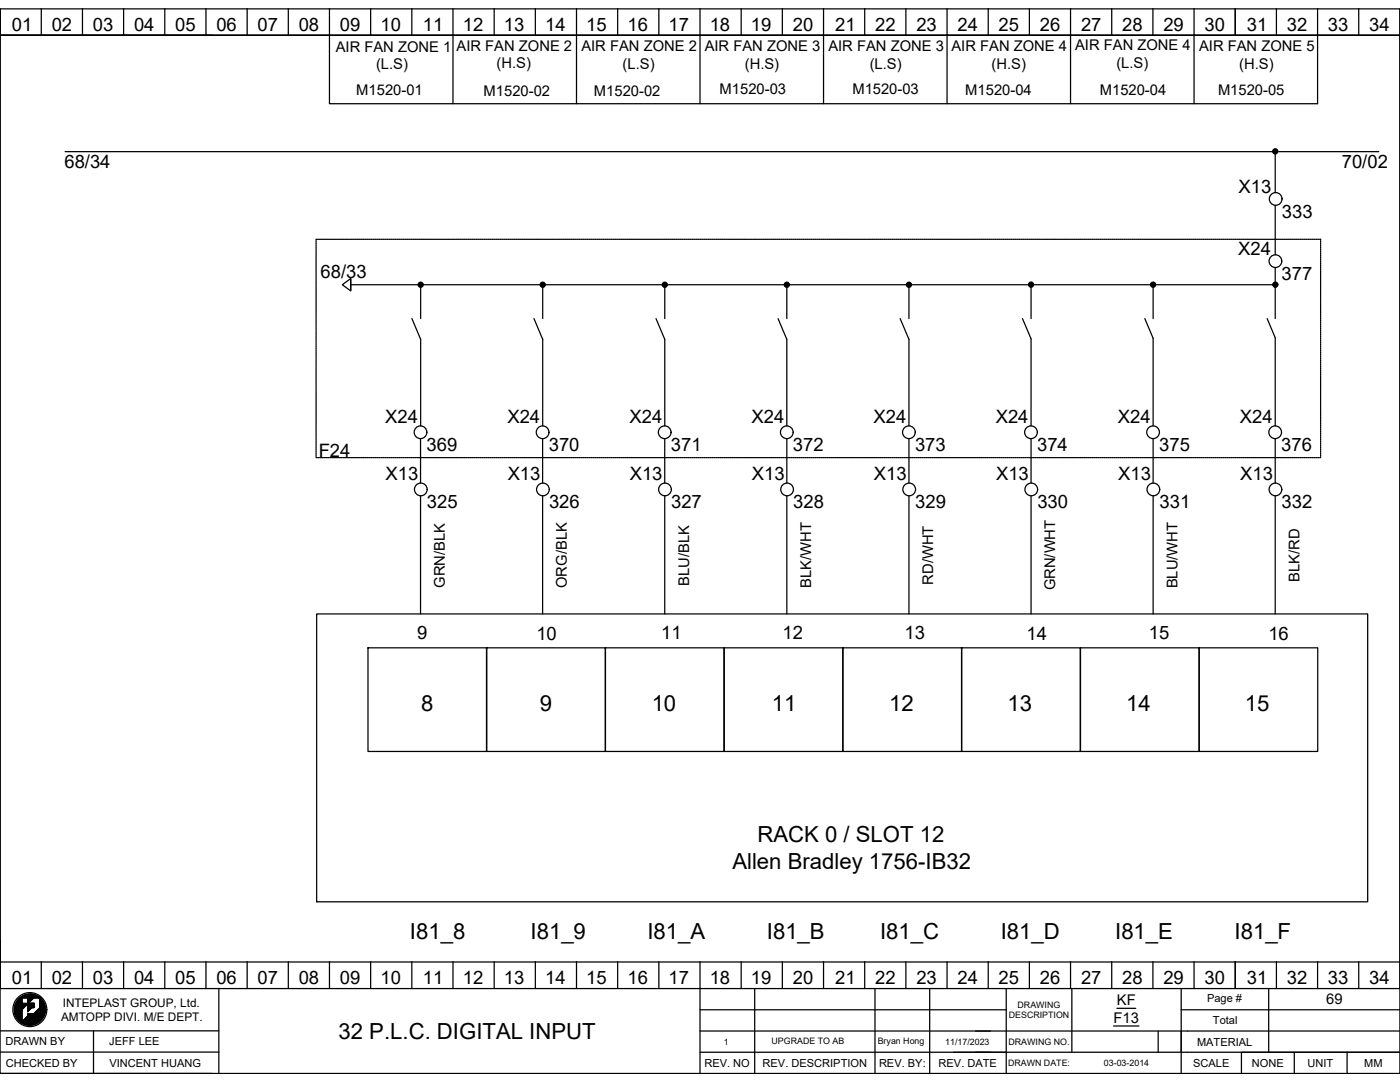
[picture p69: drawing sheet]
<svg xmlns="http://www.w3.org/2000/svg" width="279mm" height="216mm" viewBox="0 0 279 216" stroke-linecap="round" stroke-linejoin="round" font-family="sans-serif">
<defs><g id="words">
<g font-size="4.4">
<text x="84.1" y="141.9">8</text>
<text x="107.7" y="141.9">9</text>
<text x="130.1" y="141.9">10</text>
<text x="154" y="141.9">11</text>
<text x="177.4" y="141.9">12</text>
<text x="201.1" y="141.9">13</text>
<text x="224.8" y="141.9">14</text>
<text x="248.4" y="141.9">15</text>
<text x="146.2" y="173.4">Allen Bradley 1756-IB32</text>
<text x="151.2" y="168.1">RACK 0 / SLOT 12</text>
<text x="81.8" y="187.3">I81_8</text>
<text x="105.9" y="187.3">I81_9</text>
<text x="129.2" y="187.3">I81_A</text>
<text x="153" y="187.3">I81_B</text>
<text x="175.6" y="187.3">I81_C</text>
<text x="199.7" y="187.3">I81_D</text>
<text x="222.6" y="187.3">I81_E</text>
<text x="246.4" y="187.3">I81_F</text>
<text x="67.6" y="207.3">32 P.L.C. DIGITAL INPUT</text>
</g>
<g font-size="3.7">
<text x="2.3" y="6.2">01</text>
<text x="10.3" y="6.2">02</text>
<text x="18.5" y="6.2">03</text>
<text x="26.7" y="6.2">04</text>
<text x="34.9" y="6.2">05</text>
<text x="43.2" y="6.2">06</text>
<text x="51.4" y="6.2">07</text>
<text x="59.6" y="6.2">08</text>
<text x="67.8" y="6.2">09</text>
<text x="75.9" y="6.2">10</text>
<text x="84.4" y="6.2">11</text>
<text x="92.4" y="6.2">12</text>
<text x="100.6" y="6.2">13</text>
<text x="108.8" y="6.2">14</text>
<text x="117" y="6.2">15</text>
<text x="125.2" y="6.2">16</text>
<text x="133.4" y="6.2">17</text>
<text x="141.6" y="6.2">18</text>
<text x="149.9" y="6.2">19</text>
<text x="158.2" y="6.2">20</text>
<text x="166.7" y="6.2">21</text>
<text x="174.7" y="6.2">22</text>
<text x="182.9" y="6.2">23</text>
<text x="191.1" y="6.2">24</text>
<text x="199.3" y="6.2">25</text>
<text x="207.5" y="6.2">26</text>
<text x="215.7" y="6.2">27</text>
<text x="224" y="6.2">28</text>
<text x="232.2" y="6.2">29</text>
<text x="240.4" y="6.2">30</text>
<text x="248.8" y="6.2">31</text>
<text x="256.8" y="6.2">32</text>
<text x="265" y="6.2">33</text>
<text x="273.2" y="6.2">34</text>
<text x="12.9" y="33.5">68/34</text>
<text x="267.8" y="33.6">70/02</text>
<text x="247.2" y="38.4">X13</text>
<text x="255.8" y="43.5">333</text>
<text x="247.1" y="50.9">X24</text>
<text x="64" y="55.5">68/33</text>
<text x="255.8" y="55.9">377</text>
<text x="76.9" y="84.3">X24</text>
<text x="101.3" y="84.3">X24</text>
<text x="125.6" y="84.3">X24</text>
<text x="150" y="84.3">X24</text>
<text x="174.4" y="84.3">X24</text>
<text x="198.7" y="84.3">X24</text>
<text x="223.1" y="84.3">X24</text>
<text x="247.5" y="84.3">X24</text>
<text x="63.6" y="91.2">F24</text>
<text x="77" y="95.8">X13</text>
<text x="85.1" y="90.1">369</text>
<text x="101.3" y="95.8">X13</text>
<text x="109.5" y="90.1">370</text>
<text x="125.7" y="95.8">X13</text>
<text x="133.9" y="90.1">371</text>
<text x="150.1" y="95.8">X13</text>
<text x="158.2" y="90.1">372</text>
<text x="174.4" y="95.8">X13</text>
<text x="182.6" y="90.1">373</text>
<text x="198.8" y="95.8">X13</text>
<text x="207" y="90.1">374</text>
<text x="223.1" y="95.8">X13</text>
<text x="231.3" y="90.1">375</text>
<text x="247.5" y="95.8">X13</text>
<text x="255.7" y="90.1">376</text>
<text x="85.2" y="101.5">325</text>
<text x="109.6" y="101.5">326</text>
<text x="133.9" y="101.5">327</text>
<text x="158.3" y="101.5">328</text>
<text x="182.7" y="101.5">329</text>
<text x="207" y="101.5">330</text>
<text x="231.4" y="101.5">331</text>
<text x="255.8" y="101.5">332</text>
<text x="83.2" y="127.6">9</text>
<text x="107" y="127.6">10</text>
<text x="132" y="127.6">11</text>
<text x="156.2" y="127.6">12</text>
<text x="180.5" y="127.6">13</text>
<text x="204.9" y="127.6">14</text>
<text x="229.3" y="127.6">15</text>
<text x="253.1" y="127.7">16</text>
<text x="2.3" y="196.4">01</text>
<text x="10.3" y="196.4">02</text>
<text x="18.5" y="196.4">03</text>
<text x="26.7" y="196.4">04</text>
<text x="34.9" y="196.4">05</text>
<text x="43.2" y="196.4">06</text>
<text x="51.4" y="196.4">07</text>
<text x="59.6" y="196.4">08</text>
<text x="67.8" y="196.4">09</text>
<text x="75.9" y="196.4">10</text>
<text x="84.4" y="196.4">11</text>
<text x="92.4" y="196.4">12</text>
<text x="100.6" y="196.4">13</text>
<text x="108.8" y="196.4">14</text>
<text x="117" y="196.4">15</text>
<text x="125.2" y="196.4">16</text>
<text x="133.4" y="196.4">17</text>
<text x="141.6" y="196.4">18</text>
<text x="149.9" y="196.4">19</text>
<text x="158.2" y="196.4">20</text>
<text x="166.7" y="196.4">21</text>
<text x="174.7" y="196.4">22</text>
<text x="182.9" y="196.4">23</text>
<text x="191.1" y="196.4">24</text>
<text x="199.3" y="196.4">25</text>
<text x="207.5" y="196.4">26</text>
<text x="215.7" y="196.4">27</text>
<text x="224" y="196.4">28</text>
<text x="232.2" y="196.4">29</text>
<text x="240.4" y="196.4">30</text>
<text x="248.8" y="196.4">31</text>
<text x="256.8" y="196.4">32</text>
<text x="265" y="196.4">33</text>
<text x="273.2" y="196.4">34</text>
</g>
<g font-size="2.9">
<text x="67" y="10.3">AIR FAN ZONE 1</text>
<text x="91.1" y="10.1">AIR FAN ZONE 2</text>
<text x="116" y="10.1">AIR FAN ZONE 2</text>
<text x="140.6" y="10.1">AIR FAN ZONE 3</text>
<text x="165.3" y="10.2">AIR FAN ZONE 3</text>
<text x="189.9" y="10.2">AIR FAN ZONE 4</text>
<text x="214.6" y="10">AIR FAN ZONE 4</text>
<text x="239.3" y="10.1">AIR FAN ZONE 5</text>
<text x="75" y="13.9">(L.S)</text>
<text x="99.1" y="13.6">(H.S)</text>
<text x="124.3" y="13.7">(L.S)</text>
<text x="148.6" y="13.7">(H.S)</text>
<text x="173.6" y="13.7">(L.S)</text>
<text x="197.9" y="13.8">(H.S)</text>
<text x="222.8" y="13.6">(L.S)</text>
<text x="247.3" y="13.7">(H.S)</text>
<text x="71.1" y="19">M1520-01</text>
<text x="96.5" y="19.1">M1520-02</text>
<text x="118.5" y="19.1">M1520-02</text>
<text x="143.6" y="18.8">M1520-03</text>
<text x="170.1" y="18.9">M1520-03</text>
<text x="192.6" y="18.9">M1520-04</text>
<text x="219.5" y="19">M1520-04</text>
<text x="243.1" y="18.9">M1520-05</text>
<text x="88.8" y="117.3" transform="rotate(-90 88.8 117.3)">GRN/BLK</text>
<text x="113.1" y="117.3" transform="rotate(-90 113.1 117.3)">ORG/BLK</text>
<text x="137.5" y="116.9" transform="rotate(-90 137.5 116.9)">BLU/BLK</text>
<text x="161.9" y="117.3" transform="rotate(-90 161.9 117.3)">BLK/WHT</text>
<text x="186.2" y="116.7" transform="rotate(-90 186.2 116.7)">RD/WHT</text>
<text x="210.6" y="117.8" transform="rotate(-90 210.6 117.8)">GRN/WHT</text>
<text x="235" y="117.4" transform="rotate(-90 235 117.4)">BLU/WHT</text>
<text x="259.3" y="116.1" transform="rotate(-90 259.3 116.1)">BLK/RD</text>
<text x="222.9" y="200.6">KF</text>
<text x="264.7" y="200.4">69</text>
<text x="222.2" y="204.1">F13</text>
</g>
<g font-size="2.4">
<text x="12.2" y="203.7">AMTOPP DIVI. M/E DEPT.</text>
<text x="12.5" y="200.9">INTEPLAST GROUP, Ltd.</text>
</g>
<g font-size="2.2">
<text x="240.9" y="199.9">Page #</text>
<text x="1.1" y="208.6">DRAWN BY</text>
<text x="21.8" y="208.6">JEFF LEE</text>
<text x="238.9" y="208.6">MATERIAL</text>
<text x="242.1" y="204.4">Total</text>
<text x="1.1" y="212.9">CHECKED BY</text>
<text x="21.8" y="212.8">VINCENT HUANG</text>
<text x="140.6" y="212.9">REV. NO</text>
<text x="152.2" y="212.9">REV. DESCRIPTION</text>
<text x="175.4" y="212.9">REV. BY:</text>
<text x="187.3" y="212.9">REV. DATE</text>
<text x="238.1" y="212.9">SCALE</text>
<text x="249.8" y="212.9">NONE</text>
<text x="260.9" y="212.9">UNIT</text>
<text x="272.3" y="212.9">MM</text>
</g>
<g font-size="1.8">
<text x="201.3" y="203.2">DESCRIPTION</text>
<text x="203.1" y="201.1">DRAWING</text>
<text x="144.4" y="208.5">1</text>
<text x="154" y="208.4">UPGRADE TO AB</text>
<text x="175.2" y="208.3">Bryan Hong</text>
<text x="188.6" y="208.4">11/17/2023</text>
<text x="201.3" y="208.5">DRAWING NO.</text>
<text x="201.2" y="212.7">DRAWN DATE:</text>
<text x="220.3" y="212.7">03-03-2014</text>
</g>
</g></defs>
<g fill="none" stroke="#000" stroke-width=".25">
<path d="M0 1.8h279.4v212.4h-279.4zM0 7v-5.2v5.2M0 7v185v-4.3M8.2 1.7v5.3M16.5 1.7v5.3M24.7 1.7v5.3M32.9 1.7v5.3M41.1 1.7v5.3M42.4 7h-42.4h279.4M49.3 1.7v5.3M57.5 1.7v5.3M65.8 1.7v19h197.2v-19"/>
<path d="M74 1.7v5.3M82.2 1.7v5.3M90.4 1.7v19M98.6 1.7v5.3M106.8 1.7v5.3M115.1 1.7v19M123.3 1.7v5.3M131.5 1.7v5.3M139.7 1.7v19M147.9 1.7v5.3M156.1 1.7v5.3M164.4 1.7v19"/>
<path d="M172.6 1.7v5.3M180.8 1.7v5.3M189 1.7v19M197.2 1.7v5.3M205.4 1.7v5.3M213.7 1.7v19M221.9 1.7v5.3M230.1 1.7v5.3M238.3 1.7v19M246.5 1.7v5.3M254.7 1.7v5.3M271.2 1.7v5.3"/>
<path d="M279.4 1.8v195.5h-279.4v-5.3h279.4M13 30.3h262.2M254.3 29.8l-.2 .2M254.5 30.3v8.1M254.5 29.7l-.5 .5M254.7 29.8l-.6 .6M254.8 29.8l-.7 .7M254.9 29.9l-.7 .7M254.9 30.4l-.2 .2M255 30l-.7 .7M255 30.2l-.5 .5M63.1 48.1v.2"/>
<path d="M63.1 48.5v.2M63.1 48.8v.3M63.1 49.2v.3M63.1 49.6v.3M63.1 50v.3M63.1 50.4v.3M63.1 50.8v.3M63.1 51.2v.3M63.1 51.6v.3M63.1 52v.3M63.1 52.4v.3M63.1 52.8v.3"/>
<path d="M63.1 53.2v.3M63.1 53.6v.3M63.1 54v.3M63.1 54.4v.2M63.1 54.8v.2M63.1 55.2v.2M63.1 55.6v.2M63.1 56v.2M63.1 56.4v.2M63.1 56.8v.2M63.1 57.1v.3M63.1 57.5v.3"/>
<path d="M63.1 57.9v.3M63.1 58.3v.3M63.1 58.7v.3M63.1 59.1v.3M63.1 59.5v.3M63.1 59.9v.3M63.2 47.8h-.1v.1M63.4 47.8h.2M63.8 47.8h.2M64.2 47.8h.2M64.6 47.8h.2M64.9 47.8h.3"/>
<path d="M65.3 47.8h.3M65.7 47.8h.3M66.1 47.8h.3M66.5 47.8h.3M66.9 47.8h.3M67.3 47.8h.3M67.7 47.8h.3M68.1 47.8h.3M68.5 47.8h.3M68.9 47.8h.3M69.3 47.8h.3M69.7 47.8h.3"/>
<path d="M70 55.6v2.4l-1.7-1.2 1.7-1.2v2.4M70 56.8h184.5M70.1 47.8h.3M70.5 47.8h.2M70.9 47.8h.2M71.3 47.8h.2M71.7 47.8h.2M72.1 47.8h.2M72.5 47.8h.2M72.9 47.8h.2M73.3 47.8h.2M73.6 47.8h.3"/>
<path d="M74 47.8h.3M74.4 47.8h.3M74.8 47.8h.3M75.2 47.8h.3M75.6 47.8h.3M76 47.8h.3M76.4 47.8h.3M76.8 47.8h.3M77.2 47.8h.3M77.6 47.8h.3M78 47.8h.3M78.4 47.8h.3"/>
<path d="M78.8 47.8h.3M79.2 47.8h.2M79.6 47.8h.2M80 47.8h.2M80.4 47.8h.2M80.8 47.8h.2M81.2 47.8h.2M81.6 47.8h.2M82 47.8h.2M82.3 47.8h.3M82.7 47.8h.3M83.1 47.8h.3"/>
<path d="M83.5 47.8h.3M83.8 56.4l-.3 .2M83.9 47.8h.3M84 56.8v6.8M84 56.3l-.5 .5M84.1 56.4l-.6 .6M84.3 56.4l-.7 .7M84.3 47.8h.3M84.3 56.5l-.6 .7M84.4 57l-.2 .3M84.4 56.6l-.6 .7M84.4 56.8l-.5 .5"/>
<path d="M84.7 47.8h.3M85.1 47.8h.3M85.5 47.8h.3M85.9 47.8h.3M86.3 47.8h.3M86.7 47.8h.3M87.1 47.8h.3M87.5 47.8h.2M87.9 47.8h.2M88.3 47.8h.2M88.7 47.8h.2M89.1 47.8h.2"/>
<path d="M89.5 47.8h.2M89.9 47.8h.2M90.2 47.8h.3M90.6 47.8h.3M91 47.8h.3M91.4 47.8h.3M91.8 47.8h.3M92.2 47.8h.3M92.6 47.8h.3M93 47.8h.3M93.4 47.8h.3M93.8 47.8h.3"/>
<path d="M94.2 47.8h.3M94.6 47.8h.3M95 47.8h.3M95.4 47.8h.3M95.8 47.8h.2M96.2 47.8h.2M96.6 47.8h.2M97 47.8h.2M97.4 47.8h.2M97.8 47.8h.2M98.2 47.8h.2M98.6 47.8h.2"/>
<path d="M98.9 47.8h.3M99.3 47.8h.3M99.7 47.8h.3M100.1 47.8h.3M100.5 47.8h.3M100.9 47.8h.3M101.3 47.8h.3M101.7 47.8h.3M102.1 47.8h.3M102.5 47.8h.3M102.9 47.8h.3M103.3 47.8h.3"/>
<path d="M103.7 47.8h.3M104.1 47.8h.3M104.5 47.8h.2M104.9 47.8h.2M105.3 47.8h.2M105.7 47.8h.2M106.1 47.8h.2M106.5 47.8h.2M106.9 47.8h.2M107.3 47.8h.2M107.6 47.8h.3M108 47.8h.3"/>
<path d="M108.1 56.4l-.2 .2M108.3 56.8v6.8M108.3 56.3l-.5 .5M108.4 47.8h.3M108.5 56.4l-.6 .6M108.6 56.4l-.7 .7M108.7 56.5l-.7 .7M108.7 57l-.2 .3M108.8 56.6l-.7 .7M108.8 56.8l-.5 .5M108.8 47.8h.3M109.2 47.8h.3"/>
<path d="M109.6 47.8h.3M110 47.8h.3M110.4 47.8h.3M110.8 47.8h.3M111.2 47.8h.3M111.6 47.8h.3M112 47.8h.3M112.4 47.8h.3M112.8 47.8h.2M113.2 47.8h.2M113.6 47.8h.2M114 47.8h.2"/>
<path d="M114.4 47.8h.2M114.8 47.8h.2M115.2 47.8h.2M115.6 47.8h.2M115.9 47.8h.3M116.3 47.8h.3M116.7 47.8h.3M117.1 47.8h.3M117.5 47.8h.3M117.9 47.8h.3M118.3 47.8h.3M118.7 47.8h.3"/>
<path d="M119.1 47.8h.3M119.5 47.8h.3M119.9 47.8h.3M120.3 47.8h.3M120.7 47.8h.3M121.1 47.8h.2M121.5 47.8h.2M121.9 47.8h.2M122.3 47.8h.2M122.7 47.8h.2M123.1 47.8h.2M123.5 47.8h.2"/>
<path d="M123.9 47.8h.2M124.2 47.8h.3M124.6 47.8h.3M125 47.8h.3M125.4 47.8h.3M125.8 47.8h.3M126.2 47.8h.3M126.6 47.8h.3M127 47.8h.3M127.4 47.8h.3M127.8 47.8h.3M128.2 47.8h.3"/>
<path d="M128.6 47.8h.3M129 47.8h.3M129.4 47.8h.3M129.8 47.8h.2M130.2 47.8h.2M130.6 47.8h.2M131 47.8h.2M131.4 47.8h.2M131.8 47.8h.2M132.2 47.8h.2M132.5 56.4l-.3 .2M132.6 47.8h.2"/>
<path d="M132.7 56.8v6.8M132.7 56.3l-.5 .5M132.8 56.4l-.6 .6M132.9 47.8h.3M133 56.4l-.7 .7M133.1 56.5l-.7 .7M133.1 57l-.2 .3M133.1 56.6l-.6 .7M133.2 56.8l-.5 .5M133.3 47.8h.3M133.7 47.8h.3M134.1 47.8h.3"/>
<path d="M134.5 47.8h.3M134.9 47.8h.3M135.3 47.8h.3M135.7 47.8h.3M136.1 47.8h.3M136.5 47.8h.3M136.9 47.8h.3M137.3 47.8h.3M137.7 47.8h.3M138.1 47.8h.3M138.5 47.8h.2M138.9 47.8h.2"/>
<path d="M139.3 47.8h.2M139.7 47.8h.2M140.1 47.8h.2M140.5 47.8h.2M140.9 47.8h.2M141.3 47.8h.2M141.6 47.8h.3M142 47.8h.3M142.4 47.8h.3M142.8 47.8h.3M143.2 47.8h.3M143.6 47.8h.3"/>
<path d="M144 47.8h.3M144.4 47.8h.3M144.8 47.8h.3M145.2 47.8h.3M145.6 47.8h.3M146 47.8h.3M146.4 47.8h.3M146.8 47.8h.2M147.2 47.8h.2M147.6 47.8h.2M148 47.8h.2M148.4 47.8h.2"/>
<path d="M148.8 47.8h.2M149.2 47.8h.2M149.5 47.8h.3M149.9 47.8h.3M150.3 47.8h.3M150.7 47.8h.3M151.1 47.8h.3M151.5 47.8h.3M151.9 47.8h.3M152.3 47.8h.3M152.7 47.8h.3M153.1 47.8h.3"/>
<path d="M153.5 47.8h.3M153.9 47.8h.3M154.3 47.8h.3M154.7 47.8h.3M155.1 47.8h.2M155.5 47.8h.2M155.9 47.8h.2M156.3 47.8h.2M156.7 47.8h.2M156.8 56.4l-.2 .2M157 56.8v6.8M157.1 56.3l-.6 .5"/>
<path d="M157.1 47.8h.2M157.2 56.4l-.6 .6M157.3 56.4l-.7 .7M157.4 56.5l-.7 .7M157.5 47.8h.2M157.5 57l-.3 .3M157.5 56.6l-.6 .7M157.5 56.8l-.5 .5M157.9 47.8h.2M158.2 47.8h.3M158.6 47.8h.3M159 47.8h.3"/>
<path d="M159.4 47.8h.3M159.8 47.8h.3M160.2 47.8h.3M160.6 47.8h.3M161 47.8h.3M161.4 47.8h.3M161.8 47.8h.3M162.2 47.8h.3M162.6 47.8h.3M163 47.8h.3M163.4 47.8h.3M163.8 47.8h.2"/>
<path d="M164.2 47.8h.2M164.6 47.8h.2M165 47.8h.2M165.4 47.8h.2M165.8 47.8h.2M166.2 47.8h.2M166.5 47.8h.3M166.9 47.8h.3M167.3 47.8h.3M167.7 47.8h.3M168.1 47.8h.3M168.5 47.8h.3"/>
<path d="M168.9 47.8h.3M169.3 47.8h.3M169.7 47.8h.3M170.1 47.8h.3M170.5 47.8h.3M170.9 47.8h.3M171.3 47.8h.3M171.7 47.8h.3M172.1 47.8h.2M172.5 47.8h.2M172.9 47.8h.2M173.3 47.8h.2"/>
<path d="M173.7 47.8h.2M174.1 47.8h.2M174.5 47.8h.2M174.9 47.8h.2M175.2 47.8h.3M175.6 47.8h.3M176 47.8h.3M176.4 47.8h.3M176.8 47.8h.3M177.2 47.8h.3M177.6 47.8h.3M178 47.8h.3"/>
<path d="M178.4 47.8h.3M178.8 47.8h.3M179.2 47.8h.3M179.6 47.8h.3M180 47.8h.3M180.4 47.8h.2M180.8 47.8h.2M181.2 47.8h.2M181.2 56.4l-.2 .2M181.4 56.8v6.8M181.4 56.3l-.5 .5M181.6 47.8h.2"/>
<path d="M181.6 56.4l-.7 .6M181.7 56.4l-.7 .7M181.8 56.5l-.7 .7M181.8 57l-.2 .3M181.9 56.6l-.7 .7M181.9 56.8l-.5 .5M182 47.8h.2M182.4 47.8h.2M182.8 47.8h.2M183.1 47.8h.3M183.5 47.8h.3M183.9 47.8h.3"/>
<path d="M184.3 47.8h.3M184.7 47.8h.3M185.1 47.8h.3M185.5 47.8h.3M185.9 47.8h.3M186.3 47.8h.3M186.7 47.8h.3M187.1 47.8h.3M187.5 47.8h.3M187.9 47.8h.3M188.3 47.8h.3M188.7 47.8h.2"/>
<path d="M189.1 47.8h.2M189.5 47.8h.2M189.9 47.8h.2M190.3 47.8h.2M190.7 47.8h.2M191.1 47.8h.2M191.5 47.8h.2M191.8 47.8h.3M192.2 47.8h.3M192.6 47.8h.3M193 47.8h.3M193.4 47.8h.3"/>
<path d="M193.8 47.8h.3M194.2 47.8h.3M194.6 47.8h.3M195 47.8h.3M195.4 47.8h.3M195.8 47.8h.3M196.2 47.8h.3M196.6 47.8h.3M197 47.8h.3M197.4 47.8h.2M197.8 47.8h.2M198.2 47.8h.2"/>
<path d="M198.6 47.8h.2M199 47.8h.2M199.4 47.8h.2M199.8 47.8h.2M200.2 47.8h.2M200.5 47.8h.3M200.9 47.8h.3M201.3 47.8h.3M201.7 47.8h.3M202.1 47.8h.3M202.5 47.8h.3M202.9 47.8h.3"/>
<path d="M203.3 47.8h.3M203.7 47.8h.3M204.1 47.8h.3M204.5 47.8h.3M204.9 47.8h.3M205.3 47.8h.3M205.6 56.4l-.3 .2M205.7 47.8h.3M205.8 56.8v6.8M205.8 56.3l-.5 .5M205.9 56.3l-.6 .7M206.1 56.4l-.7 .7"/>
<path d="M206.1 47.8h.2M206.2 56.5l-.7 .7M206.2 57l-.2 .2M206.2 56.6l-.6 .7M206.3 56.8l-.5 .5M206.5 47.8h.2M206.9 47.8h.2M207.3 47.8h.2M207.7 47.8h.2M208.1 47.8h.2M208.5 47.8h.2M208.8 47.8h.3"/>
<path d="M209.2 47.8h.3M209.6 47.8h.3M210 47.8h.3M210.4 47.8h.3M210.8 47.8h.3M211.2 47.8h.3M211.6 47.8h.3M212 47.8h.3M212.4 47.8h.3M212.8 47.8h.3M213.2 47.8h.3M213.6 47.8h.3"/>
<path d="M214 47.8h.2M214.4 47.8h.2M214.8 47.8h.2M215.2 47.8h.2M215.6 47.8h.2M216 47.8h.2M216.4 47.8h.2M216.8 47.8h.2M217.1 47.8h.3M217.5 47.8h.3M217.9 47.8h.3M218.3 47.8h.3"/>
<path d="M218.7 47.8h.3M219.1 47.8h.3M219.5 47.8h.3M219.9 47.8h.3M220.3 47.8h.3M220.7 47.8h.3M221.1 47.8h.3M221.5 47.8h.3M221.9 47.8h.3M222.3 47.8h.3M222.7 47.8h.2M223.1 47.8h.2"/>
<path d="M223.5 47.8h.2M223.9 47.8h.2M224.3 47.8h.2M224.7 47.8h.2M225.1 47.8h.2M225.5 47.8h.2M225.8 47.8h.3M226.2 47.8h.3M226.6 47.8h.3M227 47.8h.3M227.4 47.8h.3M227.8 47.8h.3"/>
<path d="M228.2 47.8h.3M228.6 47.8h.3M229 47.8h.3M229.4 47.8h.3M229.8 47.8h.3M229.9 56.4l-.2 .2M230.1 56.8v6.8M230.2 56.3l-.6 .5M230.2 47.8h.3M230.3 56.4l-.6 .6M230.4 56.4l-.7 .7M230.5 56.5l-.7 .7"/>
<path d="M230.6 57l-.3 .2M230.6 56.6l-.6 .7M230.6 47.8h.3M230.6 56.8l-.5 .5M231 47.8h.3M231.4 47.8h.2M231.8 47.8h.2M232.2 47.8h.2M232.6 47.8h.2M233 47.8h.2M233.4 47.8h.2M233.8 47.8h.2"/>
<path d="M234.2 47.8h.2M234.5 47.8h.3M234.9 47.8h.3M235.3 47.8h.3M235.7 47.8h.3M236.1 47.8h.3M236.5 47.8h.3M236.9 47.8h.3M237.3 47.8h.3M237.7 47.8h.3M238.1 47.8h.3M238.5 47.8h.3"/>
<path d="M238.9 47.8h.3M239.3 47.8h.3M239.7 47.8h.2M240.1 47.8h.2M240.5 47.8h.2M240.9 47.8h.2M241.3 47.8h.2M241.7 47.8h.2M242.1 47.8h.2M242.4 47.8h.3M242.8 47.8h.3M243.2 47.8h.3"/>
<path d="M243.6 47.8h.3M244 47.8h.3M244.4 47.8h.3M244.8 47.8h.3M245.2 47.8h.3M245.6 47.8h.3M246 47.8h.3M246.4 47.8h.3M246.8 47.8h.3M247.2 47.8h.3M247.6 47.8h.3M248 47.8h.2"/>
<path d="M248.4 47.8h.2M248.8 47.8h.2M249.2 47.8h.2M249.6 47.8h.2M250 47.8h.2M250.4 47.8h.2M250.8 47.8h.2M251.1 47.8h.3M251.5 47.8h.3M251.9 47.8h.3M252.3 47.8h.3M252.7 47.8h.3"/>
<path d="M253.1 47.8h.3M253.5 47.8h.3M253.9 47.8h.3M254.3 47.8h.3M254.3 56.4l-.2 .2M254.5 41v9.8M254.5 53.4v10.2M254.5 56.3l-.5 .5M254.7 56.4l-.6 .6M254.7 47.8h.3M254.8 56.4l-.7 .7M254.9 56.5l-.7 .7"/>
<path d="M255 57l-.3 .2M255 56.6l-.7 .7M255 56.8l-.5 .5M255.1 47.8h.3M255.5 47.8h.3M255.9 47.8h.3M256.3 47.8h.3M256.7 47.8h.2M257.1 47.8h.2M257.5 47.8h.2M257.9 47.8h.2M258.3 47.8h.2"/>
<path d="M258.7 47.8h.2M259.1 47.8h.2M259.5 47.8h.2M259.8 47.8h.3M260.2 47.8h.3M260.6 47.8h.3M261 47.8h.3M261.4 47.8h.3M261.8 47.8h.3M262.2 47.8h.3M262.6 47.8h.3M263 47.8h.3"/>
<path d="M263.4 47.8h.2v.1M263.6 48.1v.2M263.6 48.5v.2M263.6 48.8v.3M263.6 49.2v.3M263.6 49.6v.3M263.6 50v.3M263.6 50.4v.3M263.6 50.8v.3M263.6 51.2v.3M263.6 51.6v.3M263.6 52v.3"/>
<path d="M263.6 52.4v.3M263.6 52.8v.3M263.6 53.2v.3M263.6 53.6v.3M263.6 54v.3M263.6 54.4v.2M263.6 54.8v.2M263.6 55.2v.2M263.6 55.6v.2M263.6 56v.2M263.6 56.4v.2M263.6 56.8v.2"/>
<path d="M263.6 57.1v.3M263.6 57.5v.3M263.6 57.9v.3M263.6 58.3v.3M263.6 58.7v.3M263.6 59.1v.3M263.6 59.5v.3M263.6 59.9v.3M63.1 60.3v.3M63.1 60.7v.3M63.1 61.1v.3M63.1 61.5v.3"/>
<path d="M63.1 61.9v.3M63.1 62.3v.2M63.1 62.7v.2M63.1 63.1v.2M63.1 63.5v.2M63.1 63.9v.2M63.1 64.3v.2M63.1 64.7v.2M63.1 65.1v.2M63.1 65.4v.3M63.1 65.8v.3M63.1 66.2v.3"/>
<path d="M63.1 66.6v.3M63.1 67v.3M63.1 67.4v.3M63.1 67.8v.3M63.1 68.2v.3M63.1 68.6v.3M63.1 69v.3M63.1 69.4v.3M63.1 69.8v.3M63.1 70.2v.3M63.1 70.6v.3M63.1 71v.2"/>
<path d="M63.1 71.4v.2M63.1 71.8v.2M63.1 72.2v.2M63.1 72.6v.2M63.1 73v.2M63.1 73.4v.2M63.1 73.7v.3M63.1 74.1v.3M63.1 74.5v.3M63.1 74.9v.3M63.1 75.3v.3M63.1 75.7v.3"/>
<path d="M63.1 76.1v.3M63.1 76.5v.3M63.1 76.9v.3M63.1 77.3v.3M63.1 77.7v.3M63.1 78.1v.3M63.1 78.5v.3M63.1 78.9v.3M63.1 79.3v.2M63.1 79.7v.2M82.2 63.6l1.8 4.1v17.3M106.6 63.6l1.7 4.1v17.3"/>
<path d="M130.9 63.6l1.8 4.1v17.3M155.3 63.6l1.7 4.1v17.3M179.6 63.6l1.8 4.1v17.3M204.1 63.6l1.7 4v17.4M228.5 63.6l1.6 3.9v17.5M252.9 63.6l1.6 3.8v17.6M263.6 60.3v.3M263.6 60.7v.3M263.6 61.1v.3M263.6 61.5v.3M263.6 61.9v.3M263.6 62.3v.2"/>
<path d="M263.6 62.7v.2M263.6 63.1v.2M263.6 63.5v.2M263.6 63.9v.2M263.6 64.3v.2M263.6 64.7v.2M263.6 65.1v.2M263.6 65.4v.3M263.6 65.8v.3M263.6 66.2v.3M263.6 66.6v.3M263.6 67v.3"/>
<path d="M263.6 67.4v.3M263.6 67.8v.3M263.6 68.2v.3M263.6 68.6v.3M263.6 69v.3M263.6 69.4v.3M263.6 69.8v.3M263.6 70.2v.3M263.6 70.6v.3M263.6 71v.2M263.6 71.4v.2M263.6 71.8v.2"/>
<path d="M263.6 72.2v.2M263.6 72.6v.2M263.6 73v.2M263.6 73.4v.2M263.6 73.7v.3M263.6 74.1v.3M263.6 74.5v.3M263.6 74.9v.3M263.6 75.3v.3M263.6 75.7v.3M263.6 76.1v.3M263.6 76.5v.3"/>
<path d="M263.6 76.9v.3M263.6 77.3v.3M263.6 77.7v.3M263.6 78.1v.3M263.6 78.5v.3M263.6 78.9v.3M263.6 79.3v.2M263.6 79.7v.2M63.1 91.1v.2h.1M63.1 80.1v.2M63.1 80.5v.2M63.1 80.9v.2"/>
<path d="M63.1 81.3v.2M63.1 81.7v.2M63.1 82.1v.2M63.1 82.4v.3M63.1 82.8v.3M63.1 83.2v.3M63.1 83.6v.3M63.1 84v.3M63.1 84.4v.3M63.1 84.8v.3M63.1 85.2v.3M63.1 85.6v.3"/>
<path d="M63.1 86v.3M63.1 86.4v.3M63.1 86.8v.3M63.1 87.2v.3M63.1 87.6v.3M63.1 88v.2M63.1 88.4v.2M63.1 88.8v.2M63.1 89.2v.2M63.1 89.6v.2M63.1 90v.2M63.1 90.4v.2"/>
<path d="M63.1 90.8v.2M63.4 91.3h.2M63.8 91.3h.2M64.2 91.3h.2M64.6 91.3h.2M64.9 91.3h.3M65.3 91.3h.3M65.7 91.3h.3M66.1 91.3h.3M66.5 91.3h.3M66.9 91.3h.3M67.3 91.3h.3"/>
<path d="M67.7 91.3h.3M68.1 91.3h.3M68.5 91.3h.3M68.9 91.3h.3M69.3 91.3h.3M69.7 91.3h.3M70.1 91.3h.3M70.5 91.3h.2M70.9 91.3h.2M71.3 91.3h.2M71.7 91.3h.2M72.1 91.3h.2"/>
<path d="M72.5 91.3h.2M72.9 91.3h.2M73.3 91.3h.2M73.6 91.3h.3M74 91.3h.3M74.4 91.3h.3M74.8 91.3h.3M75.2 91.3h.3M75.6 91.3h.3M76 91.3h.3M76.4 91.3h.3M76.8 91.3h.3"/>
<path d="M77.2 91.3h.3M77.6 91.3h.3M78 91.3h.3M78.4 91.3h.3M78.8 91.3h.3M79.2 91.3h.2M79.6 91.3h.2M80 91.3h.2M80.4 91.3h.2M80.8 91.3h.2M81.2 91.3h.2M81.6 91.3h.2"/>
<path d="M82 91.3h.2M82.3 91.3h.3M82.7 91.3h.3M83.1 91.3h.3M83.5 91.3h.3M83.9 87.5v8.9M83.9 98.9v23.6M83.9 91.3h.3M84.3 91.3h.3M84.7 91.3h.3M85.1 91.3h.3M85.5 91.3h.3"/>
<path d="M85.9 91.3h.3M86.3 91.3h.3M86.7 91.3h.3M87.1 91.3h.3M87.5 91.3h.2M87.9 91.3h.2M88.3 91.3h.2M88.7 91.3h.2M89.1 91.3h.2M89.5 91.3h.2M89.9 91.3h.2M90.2 91.3h.3"/>
<path d="M90.6 91.3h.3M91 91.3h.3M91.4 91.3h.3M91.8 91.3h.3M92.2 91.3h.3M92.6 91.3h.3M93 91.3h.3M93.4 91.3h.3M93.8 91.3h.3M94.2 91.3h.3M94.6 91.3h.3M95 91.3h.3"/>
<path d="M95.4 91.3h.3M95.8 91.3h.2M96.2 91.3h.2M96.6 91.3h.2M97 91.3h.2M97.4 91.3h.2M97.8 91.3h.2M98.2 91.3h.2M98.6 91.3h.2M98.9 91.3h.3M99.3 91.3h.3M99.7 91.3h.3"/>
<path d="M100.1 91.3h.3M100.5 91.3h.3M100.9 91.3h.3M101.3 91.3h.3M101.7 91.3h.3M102.1 91.3h.3M102.5 91.3h.3M102.9 91.3h.3M103.3 91.3h.3M103.7 91.3h.3M104.1 91.3h.3M104.5 91.3h.2"/>
<path d="M104.9 91.3h.2M105.3 91.3h.2M105.7 91.3h.2M106.1 91.3h.2M106.5 91.3h.2M106.9 91.3h.2M107.3 91.3h.2M107.6 91.3h.3M108 91.3h.3M108.3 87.5v8.9M108.3 98.9v23.6M108.4 91.3h.3"/>
<path d="M108.8 91.3h.3M109.2 91.3h.3M109.6 91.3h.3M110 91.3h.3M110.4 91.3h.3M110.8 91.3h.3M111.2 91.3h.3M111.6 91.3h.3M112 91.3h.3M112.4 91.3h.3M112.8 91.3h.2M113.2 91.3h.2"/>
<path d="M113.6 91.3h.2M114 91.3h.2M114.4 91.3h.2M114.8 91.3h.2M115.2 91.3h.2M115.6 91.3h.2M115.9 91.3h.3M116.3 91.3h.3M116.7 91.3h.3M117.1 91.3h.3M117.5 91.3h.3M117.9 91.3h.3"/>
<path d="M118.3 91.3h.3M118.7 91.3h.3M119.1 91.3h.3M119.5 91.3h.3M119.9 91.3h.3M120.3 91.3h.3M120.7 91.3h.3M121.1 91.3h.2M121.5 91.3h.2M121.9 91.3h.2M122.3 91.3h.2M122.7 91.3h.2"/>
<path d="M123.1 91.3h.2M123.5 91.3h.2M123.9 91.3h.2M124.2 91.3h.3M124.6 91.3h.3M125 91.3h.3M125.4 91.3h.3M125.8 91.3h.3M126.2 91.3h.3M126.6 91.3h.3M127 91.3h.3M127.4 91.3h.3"/>
<path d="M127.8 91.3h.3M128.2 91.3h.3M128.6 91.3h.3M129 91.3h.3M129.4 91.3h.3M129.8 91.3h.2M130.2 91.3h.2M130.6 91.3h.2M131 91.3h.2M131.4 91.3h.2M131.8 91.3h.2M132.2 91.3h.2"/>
<path d="M132.6 91.3h.2M132.7 87.5v8.9M132.7 98.9v23.6M132.9 91.3h.3M133.3 91.3h.3M133.7 91.3h.3M134.1 91.3h.3M134.5 91.3h.3M134.9 91.3h.3M135.3 91.3h.3M135.7 91.3h.3M136.1 91.3h.3"/>
<path d="M136.5 91.3h.3M136.9 91.3h.3M137.3 91.3h.3M137.7 91.3h.3M138.1 91.3h.3M138.5 91.3h.2M138.9 91.3h.2M139.3 91.3h.2M139.7 91.3h.2M140.1 91.3h.2M140.5 91.3h.2M140.9 91.3h.2"/>
<path d="M141.3 91.3h.2M141.6 91.3h.3M142 91.3h.3M142.4 91.3h.3M142.8 91.3h.3M143.2 91.3h.3M143.6 91.3h.3M144 91.3h.3M144.4 91.3h.3M144.8 91.3h.3M145.2 91.3h.3M145.6 91.3h.3"/>
<path d="M146 91.3h.3M146.4 91.3h.3M146.8 91.3h.2M147.2 91.3h.2M147.6 91.3h.2M148 91.3h.2M148.4 91.3h.2M148.8 91.3h.2M149.2 91.3h.2M149.5 91.3h.3M149.9 91.3h.3M150.3 91.3h.3"/>
<path d="M150.7 91.3h.3M151.1 91.3h.3M151.5 91.3h.3M151.9 91.3h.3M152.3 91.3h.3M152.7 91.3h.3M153.1 91.3h.3M153.5 91.3h.3M153.9 91.3h.3M154.3 91.3h.3M154.7 91.3h.3M155.1 91.3h.2"/>
<path d="M155.5 91.3h.2M155.9 91.3h.2M156.3 91.3h.2M156.7 91.3h.2M157 87.5v8.9M157 98.9v23.6M157.1 91.3h.2M157.5 91.3h.2M157.9 91.3h.2M158.2 91.3h.3M158.6 91.3h.3M159 91.3h.3"/>
<path d="M159.4 91.3h.3M159.8 91.3h.3M160.2 91.3h.3M160.6 91.3h.3M161 91.3h.3M161.4 91.3h.3M161.8 91.3h.3M162.2 91.3h.3M162.6 91.3h.3M163 91.3h.3M163.4 91.3h.3M163.8 91.3h.2"/>
<path d="M164.2 91.3h.2M164.6 91.3h.2M165 91.3h.2M165.4 91.3h.2M165.8 91.3h.2M166.2 91.3h.2M166.5 91.3h.3M166.9 91.3h.3M167.3 91.3h.3M167.7 91.3h.3M168.1 91.3h.3M168.5 91.3h.3"/>
<path d="M168.9 91.3h.3M169.3 91.3h.3M169.7 91.3h.3M170.1 91.3h.3M170.5 91.3h.3M170.9 91.3h.3M171.3 91.3h.3M171.7 91.3h.3M172.1 91.3h.2M172.5 91.3h.2M172.9 91.3h.2M173.3 91.3h.2"/>
<path d="M173.7 91.3h.2M174.1 91.3h.2M174.5 91.3h.2M174.9 91.3h.2M175.2 91.3h.3M175.6 91.3h.3M176 91.3h.3M176.4 91.3h.3M176.8 91.3h.3M177.2 91.3h.3M177.6 91.3h.3M178 91.3h.3"/>
<path d="M178.4 91.3h.3M178.8 91.3h.3M179.2 91.3h.3M179.6 91.3h.3M180 91.3h.3M180.4 91.3h.2M180.8 91.3h.2M181.2 91.3h.2M181.4 87.5v8.9M181.4 98.9v23.6M181.6 91.3h.2M182 91.3h.2"/>
<path d="M182.4 91.3h.2M182.8 91.3h.2M183.1 91.3h.3M183.5 91.3h.3M183.9 91.3h.3M184.3 91.3h.3M184.7 91.3h.3M185.1 91.3h.3M185.5 91.3h.3M185.9 91.3h.3M186.3 91.3h.3M186.7 91.3h.3"/>
<path d="M187.1 91.3h.3M187.5 91.3h.3M187.9 91.3h.3M188.3 91.3h.3M188.7 91.3h.2M189.1 91.3h.2M189.5 91.3h.2M189.9 91.3h.2M190.3 91.3h.2M190.7 91.3h.2M191.1 91.3h.2M191.5 91.3h.2"/>
<path d="M191.8 91.3h.3M192.2 91.3h.3M192.6 91.3h.3M193 91.3h.3M193.4 91.3h.3M193.8 91.3h.3M194.2 91.3h.3M194.6 91.3h.3M195 91.3h.3M195.4 91.3h.3M195.8 91.3h.3M196.2 91.3h.3"/>
<path d="M196.6 91.3h.3M197 91.3h.3M197.4 91.3h.2M197.8 91.3h.2M198.2 91.3h.2M198.6 91.3h.2M199 91.3h.2M199.4 91.3h.2M199.8 91.3h.2M200.2 91.3h.2M200.5 91.3h.3M200.9 91.3h.3"/>
<path d="M201.3 91.3h.3M201.7 91.3h.3M202.1 91.3h.3M202.5 91.3h.3M202.9 91.3h.3M203.3 91.3h.3M203.7 91.3h.3M204.1 91.3h.3M204.5 91.3h.3M204.9 91.3h.3M205.3 91.3h.3M205.7 91.3h.3"/>
<path d="M205.8 87.5v8.9M205.8 98.9v23.6M206.1 91.3h.2M206.5 91.3h.2M206.9 91.3h.2M207.3 91.3h.2M207.7 91.3h.2M208.1 91.3h.2M208.5 91.3h.2M208.8 91.3h.3M209.2 91.3h.3M209.6 91.3h.3"/>
<path d="M210 91.3h.3M210.4 91.3h.3M210.8 91.3h.3M211.2 91.3h.3M211.6 91.3h.3M212 91.3h.3M212.4 91.3h.3M212.8 91.3h.3M213.2 91.3h.3M213.6 91.3h.3M214 91.3h.2M214.4 91.3h.2"/>
<path d="M214.8 91.3h.2M215.2 91.3h.2M215.6 91.3h.2M216 91.3h.2M216.4 91.3h.2M216.8 91.3h.2M217.1 91.3h.3M217.5 91.3h.3M217.9 91.3h.3M218.3 91.3h.3M218.7 91.3h.3M219.1 91.3h.3"/>
<path d="M219.5 91.3h.3M219.9 91.3h.3M220.3 91.3h.3M220.7 91.3h.3M221.1 91.3h.3M221.5 91.3h.3M221.9 91.3h.3M222.3 91.3h.3M222.7 91.3h.2M223.1 91.3h.2M223.5 91.3h.2M223.9 91.3h.2"/>
<path d="M224.3 91.3h.2M224.7 91.3h.2M225.1 91.3h.2M225.5 91.3h.2M225.8 91.3h.3M226.2 91.3h.3M226.6 91.3h.3M227 91.3h.3M227.4 91.3h.3M227.8 91.3h.3M228.2 91.3h.3M228.6 91.3h.3"/>
<path d="M229 91.3h.3M229.4 91.3h.3M229.8 91.3h.3M230.1 87.5v8.9M230.1 98.9v23.6M230.2 91.3h.3M230.6 91.3h.3M231 91.3h.3M231.4 91.3h.2M231.8 91.3h.2M232.2 91.3h.2M232.6 91.3h.2"/>
<path d="M233 91.3h.2M233.4 91.3h.2M233.8 91.3h.2M234.2 91.3h.2M234.5 91.3h.3M234.9 91.3h.3M235.3 91.3h.3M235.7 91.3h.3M236.1 91.3h.3M236.5 91.3h.3M236.9 91.3h.3M237.3 91.3h.3"/>
<path d="M237.7 91.3h.3M238.1 91.3h.3M238.5 91.3h.3M238.9 91.3h.3M239.3 91.3h.3M239.7 91.3h.2M240.1 91.3h.2M240.5 91.3h.2M240.9 91.3h.2M241.3 91.3h.2M241.7 91.3h.2M242.1 91.3h.2"/>
<path d="M242.4 91.3h.3M242.8 91.3h.3M243.2 91.3h.3M243.6 91.3h.3M244 91.3h.3M244.4 91.3h.3M244.8 91.3h.3M245.2 91.3h.3M245.6 91.3h.3M246 91.3h.3M246.4 91.3h.3M246.8 91.3h.3"/>
<path d="M247.2 91.3h.3M247.6 91.3h.3M248 91.3h.2M248.4 91.3h.2M248.8 91.3h.2M249.2 91.3h.2M249.6 91.3h.2M250 91.3h.2M250.4 91.3h.2M250.8 91.3h.2M251.1 91.3h.3M251.5 91.3h.3"/>
<path d="M251.9 91.3h.3M252.3 91.3h.3M252.7 91.3h.3M253.1 91.3h.3M253.5 91.3h.3M253.9 91.3h.3M254.3 91.3h.3M254.5 87.5v8.9M254.5 98.9v23.6M254.7 91.3h.3M255.1 91.3h.3M255.5 91.3h.3"/>
<path d="M255.9 91.3h.3M256.3 91.3h.3M256.7 91.3h.2M257.1 91.3h.2M257.5 91.3h.2M257.9 91.3h.2M258.3 91.3h.2M258.7 91.3h.2M259.1 91.3h.2M259.5 91.3h.2M259.8 91.3h.3M260.2 91.3h.3"/>
<path d="M260.6 91.3h.3M261 91.3h.3M261.4 91.3h.3M261.8 91.3h.3M262.2 91.3h.3M262.6 91.3h.3M263 91.3h.3M263.6 91.1v.2h-.2M263.6 80.1v.2M263.6 80.5v.2M263.6 80.9v.2M263.6 81.3v.2"/>
<path d="M263.6 81.7v.2M263.6 82.1v.2M263.6 82.4v.3M263.6 82.8v.3M263.6 83.2v.3M263.6 83.6v.3M263.6 84v.3M263.6 84.4v.3M263.6 84.8v.3M263.6 85.2v.3M263.6 85.6v.3M263.6 86v.3"/>
<path d="M263.6 86.4v.3M263.6 86.8v.3M263.6 87.2v.3M263.6 87.6v.3M263.6 88v.2M263.6 88.4v.2M263.6 88.8v.2M263.6 89.2v.2M263.6 89.6v.2M263.6 90v.2M263.6 90.4v.2M263.6 90.8v.2"/>
<path d="M63.2 122.5h209.7v57.4h-209.7zM73.4 129.3h23.7v20.6h-23.7zM97.1 129.3h23.7v20.6h-23.7zM120.8 129.3h23.7v20.6h-23.7zM144.5 129.3h23.7v20.6h-23.7zM168.2 129.3h23.7v20.6h-23.7zM191.9 129.3h23.7v20.6h-23.7zM215.6 129.3h23.7v20.6h-23.7zM239.3 129.3h23.7v20.6h-23.7zM4 199.1l-.4 .4M4.2 198.9l-.8 .8M4.3 198.9h1.2v1.3h-1.2z"/>
<path d="M4.4 199.2l-1.4 1.4M4.4 199.2l-1.5 1.5M4.4 199.3l-1.5 1.5M4.4 199.4l-1.5 1.5M4.4 199.5l-1.5 1.5M4.4 199.5l-1.5 1.6M4.4 199.6l-1.5 1.5M4.4 199.7l-1.5 1.5M4.4 199.7l-1.6 1.6M4.4 199.8l-1.6 1.6M4.4 199.9l-1.6 1.6M4.4 198.8l-1.1 1.1"/>
<path d="M4.6 198.7l-1.4 1.4M4.7 198.6l-1.6 1.6M4.8 198.6l-1.7 1.7M4.9 198.5l-1.9 1.9M5 198.5l-2 2M5.1 198.5l-.6 .6M5.2 198.4l-.7 .7M5.3 198.4l-.7 .7M5.4 198.4l-.7 .7M5.5 198.4l-.8 .7M5.6 198.4l-.8 .7M5.6 198.4l-.7 .7"/>
<path d="M5.7 198.4l-.8 .7M5.8 198.3l-.8 .8M5.9 198.3l-.8 .8M6 198.3l-.8 .8M6.1 198.3l-.8 .8M6.1 198.3l-.7 .8M6.2 198.4l-.8 .7M6.3 198.4l-.8 .7M6.3 198.4l-.7 .7M6.4 198.4l-.8 .8M6.4 198.4l-.8 .9M6.5 198.4l-.9 .9"/>
<path d="M6.6 198.4l-1 1M6.6 198.4l-1 1.1M6.7 198.4l-1.1 1.1M6.7 198.4l-1.1 1.2M6.8 198.5l-1.2 1.2M6.8 198.9h.9l.3 .2 .1 1.9-1.3 1.3h-1.3v.4l-1.2 1.3v-2.5zM6.9 198.5l-1.3 1.3M6.9 198.5l-1.3 1.4M7 198.5l-1.4 1.4M7 198.5l-1.4 1.5M7.1 198.6l-1.5 1.5M7.1 199.1l.4-.3-.3 .3"/>
<path d="M7.2 198.6l-1.7 1.7M7.2 198.6l-4.1 4.1M7.3 198.6l-.5 .5M7.3 198.7l-.4 .4M7.4 198.7l-.5 .4M7.5 198.7l-.4 .4M7.6 199.1l.2-.2-.2 .2M7.6 198.8l-.3 .3M7.6 198.8l-.2 .3M7.7 198.9l-.3 .2M7.7 198.9l-.2 .2M7.8 199l-.1 .2"/>
<path d="M7.9 199l-.2 .2M7.9 199.6l.3-.3-.3 .4M7.9 199.8l.4-.4-.4 .5M7.9 199l-.1 .2M8 199.1l-.2 .1M8 199.1l-.1 .2M8.1 199.2l-.2 .2M8.1 199.2l-.2 .3M8.2 199.3l-.3 .2M8.2 191.9v5.3M8.3 199.4l-.4 .3M8.4 199.5l-.5 .4"/>
<path d="M8.4 199.5l-.5 .5M8.4 199.6l-.5 .5M8.5 199.7l-.6 .6M8.5 199.7l-.6 .7M8.6 199.8l-.7 .6M8.6 199.8l-.7 .7M8.6 199.8l-.7 .8M8.7 199.9l-.8 .7M8.7 199.9l-.8 .8M8.7 200l-.8 .8M16.5 191.9v5.3M24.7 191.9v5.3"/>
<path d="M32.9 191.9v5.3M41.1 191.9v5.3M43.7 197.2v17M49.3 191.9v5.3M57.5 191.9v5.3M65.8 191.9v5.3M74 191.9v5.3M82.2 191.9v5.3M90.4 191.9v5.3M98.6 191.9v5.3M106.8 191.9v5.3M115.1 191.9v5.3"/>
<path d="M123.3 191.9v5.3M131.5 191.9v5.3M139.7 191.9v22.3M147.9 191.9v5.3M150.6 197.3v16.9M156.1 191.9v5.3M164.4 191.9v5.3M172.6 191.9v5.3M174.6 197.3v16.9M180.8 191.9v5.3M185.5 197.3v16.9M189 191.9v5.3"/>
<path d="M197.2 191.9v5.3M200.8 197.3v12.7M205.4 191.9v5.3M213.7 191.9v5.3M213.9 197.3v12.7M221.9 191.9v5.3M230.1 191.9v5.3M235.7 197.3v16.9M238.3 191.9v5.3M246.5 191.9v5.3M253.2 197.3v12.7M254.7 191.9v5.3"/>
<path d="M263 191.9v5.3M271.2 191.9v5.3M0 209.9h43.7M0 205.7h43.7M0 214.2h42.4M4.4 203l-.6 .7M4.4 201.7l-1.2 1.2M4.4 201.8l-1.2 1.2M4.4 202l-1.1 1.1M4.4 202.1l-1.1 1 1.1-1M4.4 202.2l-1 1M4.4 202.4l-.9 .9 .9-.8"/>
<path d="M4.4 202.6l-.8 .9M4.4 202.7l-.8 .8M4.4 202.9l-.7 .7M4.4 203l-.7 .6M4.4 203.1l-.6 .6M4.4 203.2l-.6 .5M4.4 203.3l-.5 .5M4.4 203.4l-.4 .5M4.4 200l-1.6 1.6M4.4 200.1l-1.6 1.5M4.4 200.1l-1.5 1.6M4.4 200.2l-1.5 1.6"/>
<path d="M4.4 200.3l-1.5 1.5M4.4 201.5l-1.3 1.3M4.4 201.6l-1.2 1.2M4.4 201.9l-1.1 1.1M4.4 201.9l-1.1 1.2M4.4 202.3l-1 1M4.4 202.6l-.9 .8M4.4 202.8l-.7 .8M4.4 203.2l-.5 .6M4.4 203.4l-.5 .4M4.4 203.5l-.4 .4 .4-.3M4.4 203.7l-.3 .3"/>
<path d="M4.4 203.8l-.2 .2M4.5 200.3l-1.6 1.6M4.6 200.3l-1.7 1.7M4.7 200.3l-1.8 1.8M4.8 200.3l-1.9 1.9M4.9 200.3l-2 1.9M4.9 200.3l-1.9 2M5 200.3l-2 2M5.1 200.3l-2.1 2.1M5.2 200.3l-2.2 2.2M5.3 200.3l-2.3 2.2M5.4 200.3l-2.3 2.3"/>
<path d="M5.5 200.3l-2.4 2.4M5.6 202.2v.1M5.6 200.3v.1M5.7 202.2l-.1 .1M5.7 200.3l-.1 .1M5.8 200.2l-.3 .2M5.8 202.2l-.2 .2M5.8 200.3l-.2 .2M5.8 202.2l-.2 .3M5.8 200.2l-.3 .3M5.8 200.3l-.2 .3M5.9 202.2l-.3 .4"/>
<path d="M5.9 200.2l-.4 .4M5.9 200.3l-.3 .3M6 202.2l-.4 .4M6 200.3l-.4 .4M6 200.2l-.5 .4M6 202.2l-1.8 1.8 1.9-1.8M6 200.3l-.4 .5M6.1 200.2l-.6 .5M6.1 200.3l-.5 .5M6.1 200.2l-.6 .6M6.2 202.2l-1.9 1.9M6.2 200.3l-.6 .6"/>
<path d="M6.2 200.2l-.7 .7M6.2 200.3l-.6 .7M6.3 200.2l-.8 .7M6.3 202.2l-1.9 2M6.3 200.3l-.7 .7M6.4 200.2l-.9 .8M6.4 202.2l-2 2M6.4 201h.4M6.4 200.3l-.8 .8M6.4 200.2l-.9 .9M6.4 202.2l-1.9 2M6.5 200.3l-.9 .9"/>
<path d="M6.5 200.2l-1 1M6.5 202.2l-2 2M6.6 200.2l-1.1 1M6.6 202.2l-2 2 2-2M6.6 200.3l-1 1M6.7 200.2l-1.2 1.1M6.7 200.3l-1.1 1.1M6.7 202.2l-2 2.1M6.7 200.2l-1.2 1.2M6.7 200.3l-1.1 1.2M6.7 200.9l-.1 .2M6.7 201v.1"/>
<path d="M6.8 200.2l-1.3 1.3M6.8 200.2h-1.3v1.7l1.3-1.3M6.8 200.2v.8M6.8 200.3l-1.3 1.2M6.8 200.3l-1.3 1.3M6.8 200.4l-1.3 1.3M6.8 200.5l-1.3 1.3M6.8 200.6l-1.3 1.2M6.8 200.7l-.4 .4M6.8 200.8l-.3 .3M6.8 200.9l-.2 .2M6.8 200.9l-.1 .1"/>
<path d="M6.8 201h.1M7.9 200.2l.6-.6-.6 .6M8.5 203.3l-.7 .7M8.6 203.1l-1 1M8.7 202.9l-1.3 1.3M8.7 200.1l-.8 .8M8.8 200.1l-.9 .9M8.8 202.8l-1.5 1.5M8.8 200.2l-.9 .8M8.8 200.2l-4.1 4.1M8.8 202.7l-1.6 1.6M8.8 200.3l-4 4"/>
<path d="M8.9 200.3l-4.1 4.1M8.9 200.4l-4 4M8.9 202.6l-1.8 1.8M8.9 200.5l-3.9 3.9M8.9 202.4l-2 2M8.9 200.6l-3.8 3.8M8.9 202.3l-2.1 2.1M9 200.6l-3.9 3.9M9 200.7l-3.8 3.8M9 202.3l-2.2 2.2M9 202.2l-2.3 2.3M9 200.8l-3.7 3.7"/>
<path d="M9 202.1l-2.4 2.4M9 201l-3.5 3.5M9 202l-2.5 2.5M9 201.9l-2.6 2.6M9.1 201.1l-3.5 3.5M9.1 201.8l-2.8 2.8M9.1 201.2l-3.4 3.4M9.1 201.8l-2.9 2.8M9.1 201.3l-3.3 3.3M9.1 201.7l-2.9 2.9M9.1 201.4l-3.2 3.2M9.1 201.5l-3.1 3.1"/>
<path d="M9.1 201.6l-3 3M18.7 205.7v8.5M139.7 210h139.7h-10.6v4.2M139.7 201.5h61.1M139.7 205.7h139.7M190.3 210h10.5v4.2M222.2 204.7h5.1M222.9 201.2h3.8M231.1 205.7v4.3M235.7 201.5h43.7M258.3 210h-10.5v4.2M268.8 210h-10.5v4.2"/>
<circle cx="254.5" cy="30.2" r=".49"/>
<circle cx="254.6" cy="39.7" r="1.27"/>
<circle cx="83.9" cy="56.8" r=".49"/>
<circle cx="108.3" cy="56.8" r=".49"/>
<circle cx="132.7" cy="56.8" r=".49"/>
<circle cx="157" cy="56.8" r=".49"/>
<circle cx="181.4" cy="56.8" r=".49"/>
<circle cx="205.8" cy="56.8" r=".49"/>
<circle cx="230.1" cy="56.8" r=".49"/>
<circle cx="254.5" cy="56.8" r=".49"/>
<circle cx="254.5" cy="52.1" r="1.27"/>
<circle cx="83.9" cy="86.3" r="1.27"/>
<circle cx="84" cy="97.7" r="1.27"/>
<circle cx="108.3" cy="86.3" r="1.27"/>
<circle cx="108.3" cy="97.7" r="1.27"/>
<circle cx="132.7" cy="86.3" r="1.27"/>
<circle cx="132.7" cy="97.7" r="1.27"/>
<circle cx="157" cy="86.3" r="1.27"/>
<circle cx="157.1" cy="97.7" r="1.27"/>
<circle cx="181.4" cy="86.3" r="1.27"/>
<circle cx="181.4" cy="97.7" r="1.27"/>
<circle cx="205.8" cy="86.3" r="1.27"/>
<circle cx="205.8" cy="97.7" r="1.27"/>
<circle cx="230.1" cy="86.3" r="1.27"/>
<circle cx="230.2" cy="97.7" r="1.27"/>
<circle cx="254.5" cy="86.3" r="1.27"/>
<circle cx="254.5" cy="97.7" r="1.27"/>
<circle cx="6" cy="201.5" r="3.4"/>
</g>
<use href="#words"/>
</svg>
